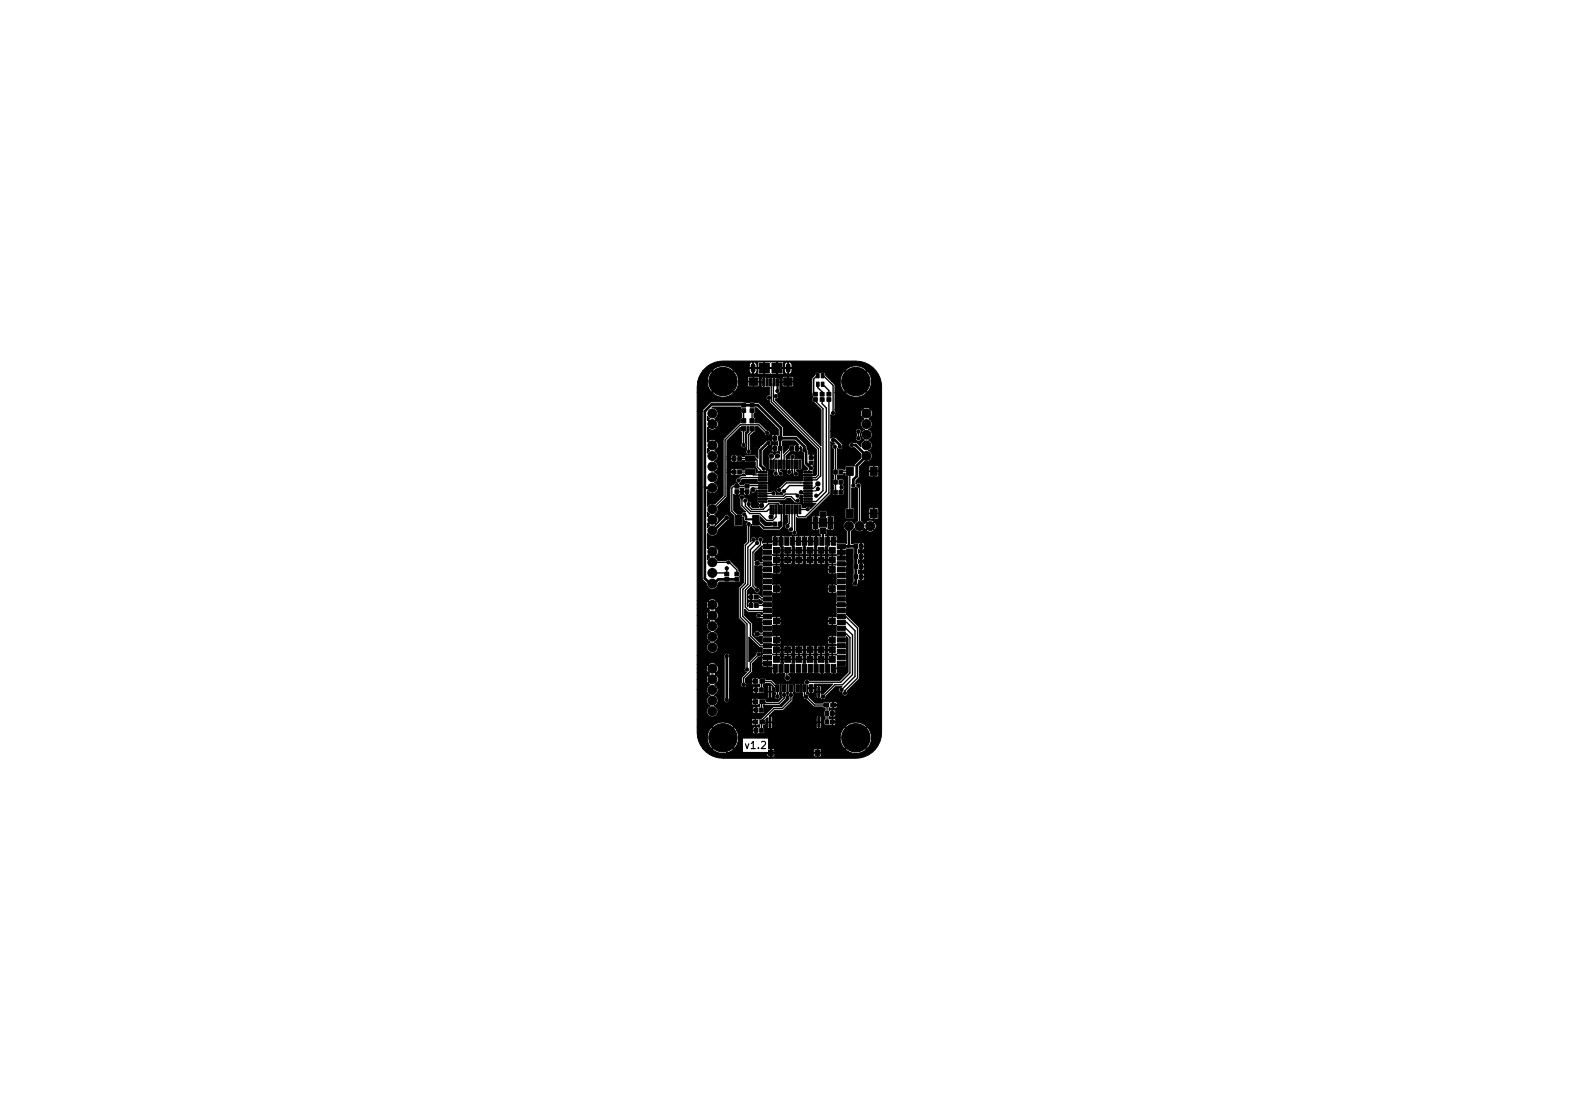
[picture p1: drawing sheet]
<svg xmlns="http://www.w3.org/2000/svg" width="297mm" height="210mm" viewBox="0 0 297 210" stroke-linecap="round" stroke-linejoin="round" font-family="sans-serif">
<defs><g id="words">
<text font-size="1.9" x="139.9" y="140.8">v1.2</text>
</g></defs>
<g fill="#000" stroke="#000" stroke-width=".19">
<path d="M133.9 76.7l.2-.2h5.2v1.1l.2 .2v.7l-.2 .2v.8l-.3 .1-3 3.1v10.5l-1.5 1.6a1.06 1.06 0 0 0-1.4 .4v-2.9a1.07 1.07 0 0 0 1.7 .1 1.07 1.07 0 0 0-.4-1.6 1.07 1.07 0 0 0 .7-1 1.07 1.07 0 0 0-.7-1 1.07 1.07 0 0 0 .7-1 1.07 1.07 0 0 0-.7-1 1.06 1.06 0 0 0 .7-1 1.06 1.06 0 0 0-.7-1l.3-.3-.7-.7-.7 .7 .3 .3-.5 .4v-.8l.1 .1 .8-.7 .8 .7a.91 .91 0 0 0 0-1.5l-.8 .8-.8-.8-.1 .1v-.1h.2l.7 .7 .7-.7a.91 .91 0 0 0-1.4 0h-.2v-2.5h.2a.91 .91 0 0 0 1.4 0l-.7-.7-.7 .7h-.2v-.1l.1 .1 .8-.7 .8 .7a.91 .91 0 0 0 0-1.5l-.8 .8-.8-.8-.1 .1v-.8l.5 .4-.3 .3 .7 .7 .7-.7-.3-.3a1.07 1.07 0 0 0 .6-1.2 1.07 1.07 0 0 0-1.1-.8zM139.5 75.9h.7v.6h-.7zM139.5 76.9h.7v.6h-.7zM139.5 78.7h.8v.8h-.8zM141.6 68.7l.1 .9zM141.1 75.9h.7v.6h-.7zM141.1 76.9h.7v.6h-.7zM141.1 78.7h.8v.8h-.8zM140.9 71.1h1.6v1.4h-1.6zM143.5 71.2h.4v1.4h-.4zM144.1 71.2h.4v1.4h-.4zM142.8 68.3h1.9v1.9h-1.9z"/>
<path d="M144.8 71.2h.4v1.4h-.4zM145.4 71.2h.4v1.4h-.4zM146.1 71.2h.4v1.4h-.4zM145.2 68.3h1.9v1.9h-1.9zM148.2 68.7l.1 .9zM147.4 71.1h1.6v1.4h-1.6zM153.6 71.9h.5v.8h-.5zM153.6 70.3h.5v.8h-.5zM153 74.8h.7v.7h-.7zM153 73.8h.7v.7h-.7zM154.5 70.3h.5v.8h-.5zM154.5 71.9h.5v.8h-.5z"/>
<path d="M154.3 74.8h.7v.7h-.7zM154.3 73.8h.7v.7h-.7zM155.6 74.8h.7v.7h-.7zM155.6 73.8h.7v.7h-.7zM132.3 69.6l1-.9h7.6v.5h.4h-.4v.5a.61 .61 0 0 0 .7 .6l.1-.4v.4l.1 .1a.83 .83 0 0 0 .6-1.1h.1v.9l.2 .2h1v-1.2l.2 1.2h.8l.3-.1 .2 .1h.9v-1.2l.1 1.2h1.1l.1-.2-.1-1h-5.3h.4v-.6l-.2-.4h.3l.1 1h1.1v-1.1l.1 1.1h2.3l.1-1.1v1.1h1.1l.1-.5h.1v.5h.4h-.4v.5a.61 .61 0 0 0 .7 .6v-.4l.1 .4h.2l.4-.2 .1-.4h10l2 2 2-2a2.73 2.73 0 0 0-4 0h-10v-.5h-.4h.4l-.1-.7-.5-.5-.2 .4v-.3a.61 .61 0 0 0-.7 .6h-.1v-.5l-.3-.2h-1.9l-.2 .1-.3-.1h-1.9l-.3 .2-.7-.2-.1 .4-.2-.4-.4 .3-.2 .4h-7.6a4.6 4.6 0 0 1 2.7-.8l25.9 .1a4.8 4.8 0 0 1 3.9 4.8v65.8a4.8 4.8 0 0 1-4.8 4l-25.9-.1a4.8 4.8 0 0 1-2.9-1.7h1.8l.3 .4a2.92 2.92 0 0 0 2.3 .5h7.7v.4l.2 .2h.5v-.7l.1 .7 .6-.1v-.5h7.4v.5l.6 .1 .1-.7 .1 .7h.4l.2-.2v-.5l-17.9 .1a2.13 2.13 0 0 0 1.4-.9l-2-2-2 2h-1.8l-.4-.7-.5-1.4h1.7a2.59 2.59 0 0 0 .9 2.1l2.1-2 2.1 2 .6-.8 .3-1.2h.7v2.7h5.3v-.7v.7h.7v-.5h7.4l.1 .5h.6v-.7v.7h.7l-.1-.7h4.6l.3 .4a2.8 2.8 0 0 0 3.7-.4l-2-2-2 2h-5.7l-.2 .2h-7.4l-.2-.2h-.9v-2h-5.6l-.1-.1h19.1a2.59 2.59 0 0 0 .9 2.1l2.1-2 2.1 2 .3-.3a2.8 2.8 0 0 0-.3-3.8l-2.1 2.1-2.1-2.1-.6 .8-.3 1.2h-19.1l-.3-1.3h3l.1 .5 .5 .1v-.6h-3.6l-.3-.4h3.3l.1 .3h.5v-.6h-.4l-.2 .3h-3.3l-.2-.3-2.1 2.1-2.1-2.1a2.51 2.51 0 0 0-.9 2h-1.7l-.1-2h2.8l2 2 2-2-.3-.4-1.1-.4h4.8l.1 .5 .6-.1v-.5l-5.5 .1a2.64 2.64 0 0 0-2.6 .8h-2.8v-1.3h10.2v.3h.7v-.5v1.1h.8v.5h-.6v1.2l1.4-.1 .1-.9-.2-.2v-.5h.4l.1-.4h.3v.9l.3 .2 .1-1.1 .1 1.1 .4-.2v-.9h8.3v.9l.2 .2 .2-.1v-1l.1 1.1h.3l.1-.3h4.5l2 2 2-2a2.73 2.73 0 0 0-4 0h-4.5l-.1-.8h-10.3l-.1-.6 .4-.3v.7l.4 .1v-1.1v1.1l.5-.1v-.8h8.3v.8l.4 .1v-1.1v1.1h.4v-1a.59 .59 0 0 0-.8 .1h-8.3l-.2-.2h-.4l1.1-1.1 1.6-.1 1.7-1.7v-.7a.56 .56 0 0 0 .1-.8l.1-.2v-1.3h.2l.1 1.4 .8 .1 .2-.1v-1.4l-.1-.2-.8-.1-.2 .3-.3-.3-.9 .1-.1 1.5 .2 .2a.56 .56 0 0 0 0 .8v.4l-1.4 1.4h-1.6l-2.3 2.3-.3 .1-.2-.2h-1l-.2 .3h-10.2v-5.8h1.7l.2 .7 .5 .5h-.1a1.07 1.07 0 0 0-.6 1 1.07 1.07 0 0 0 .7 1 1.07 1.07 0 0 0-.6 1.2 1.07 1.07 0 0 0 1.2 .8 1.07 1.07 0 0 0 .9-1.2h6.5l.1 .5 .5 .1v-.6h-7.1l-.2-.5h6.7l.1 .4h.5v-.5l-.4-.1-.2 .2h-6.7l-.5-.3 .1-.1a1.07 1.07 0 0 0 .6-1 1.07 1.07 0 0 0-.7-.9 1.06 1.06 0 0 0 .7-1 1.06 1.06 0 0 0-.7-1l.3-.3-.7-.7-.7 .7 .3 .3-.4 .3-.3 .5h-1.7v-1.9h1.7l.1 .5 .2 .3 .8-.7 .8 .7 .1-.1a.97 .97 0 0 0-.1-1.4l-.8 .8-.8-.8-.2 .3-.1 .4h-1.7v-1.2h2.1l.2 .3-.2 .2 .7 .7 .7-.7-.2-.2 .2-.3-.7-.7-.7 .7h-2.1v-.8h1.7l.1 .5 .2 .3 .8-.7 .8 .7 .1-.1a.97 .97 0 0 0-.1-1.4l-.8 .8-.8-.8-.2 .3-.1 .4h-1.7v-.7h2.1l.7 .7 .7-.7a.91 .91 0 0 0-1.4 0h-2.1v-1.7h5v8.2a.54 .54 0 0 0 .2 .6 .54 .54 0 0 0 .7 0h4.3l.1 .4 .5 .1 .1-.6-5 .1 .1-.5h4.2v.3h.7v-.5v1.1h.8v.5h-.6v1.1h1.2l.3-.3v-.6l-.2-.2v-.5l3.1 .1 1.1-1.1 .1-.5a.55 .55 0 0 0 0-.7l.2-.2v-1.4l-.2-.2h-.7l-.2 .3v1.3l.1 .2a.64 .64 0 0 0 .1 .9l-.8 .7h-2.2l-.3-.5-1.1 .1-.2-.2h-1l-.2 .3h-4.2v-1.8h4.4l.1 .5 .5 .1v-.6h-5v-6.3a.54 .54 0 0 0-.4-.6 .54 .54 0 0 0-.6 .4h-5v-5.7h1.7l.2 .7 .5 .5a1.06 1.06 0 0 0-.7 1 1.06 1.06 0 0 0 .7 1 1.07 1.07 0 0 0-.5 1.6 1.07 1.07 0 0 0 1.8 0 1.07 1.07 0 0 0-.5-1.6 1.07 1.07 0 0 0 .7-1 1.07 1.07 0 0 0-.7-1 1.06 1.06 0 0 0 .7-1 1.06 1.06 0 0 0-.7-1l.3-.3-.7-.7-.7 .7 .3 .3-.4 .3-.3 .5h-1.7v-1.9h1.7l.1 .5 .2 .3 .8-.7 .8 .7 .1-.1a.97 .97 0 0 0-.1-1.4l-.8 .8-.8-.8-.2 .3-.1 .4h-1.7v-1.2h2.1l.2 .3-.2 .2 .7 .7 .7-.7-.2-.2 .2-.3-.7-.7-.7 .7h-2.1v-.8h1.7l.1 .5 .2 .3 .8-.7 .8 .7 .1-.1a.97 .97 0 0 0-.1-1.4l-.8 .8-.8-.8-.2 .3-.1 .4h-1.7v-.7h2.1l.7 .7 .7-.7a.91 .91 0 0 0-1.4 0h-2.1v-35.7l.9 .1v31.4l.1 .2 .7 .8a1.09 1.09 0 0 0 1.1 1 1.09 1.09 0 0 0 1.1-1.1l.2-.3 3.6 .1 .3-.1v-1.8l-.2-.2-.1-.4-1.4-1.5a.53 .53 0 0 0-.9-.1h-1.6l-.6-.6 .3-.3-.7-.7-.7 .7 .3 .3-.5 .4v-.8l.1 .1 .8-.7 .8 .7a.91 .91 0 0 0 0-1.5l-.8 .8-.8-.8-.1 .1v-.1h.2l.7 .7 .7-.7-.1-.2a.97 .97 0 0 0-1.3 .2h-.2v-2.7a1.07 1.07 0 0 0 1.2 .5 1.07 1.07 0 0 0 .8-1.1l1.8-1.8a.56 .56 0 0 0 .2-1 .56 .56 0 0 0-.9 .3l-1.7 1.6h-.1l.3-.3-.7-.7-.7 .7 .3 .3-.5 .4v-.8l.1 .1 .8-.7 .8 .7 .1-.1a.97 .97 0 0 0-.1-1.4l-.8 .8-.8-.8-.1 .1v-.8l.5 .4-.3 .3 .7 .7 .7-.7-.3-.3a1.06 1.06 0 0 0 .6-1.4l1.7-1.7 .1-1.8h.5v4.4l.8 .8v1.8l.2 .2 1.4-.1v-1.7l.2 .1 .2 .7 .5 .1a.6 .6 0 0 0-.1 .9v2.8l-.6 .8v7l-1 1.1v5.5l1.3 1.3v8a.53 .53 0 0 0-.2 .6 .53 .53 0 0 0 .4 .4l-.8 .9-.1 1a.56 .56 0 0 0-.1 .7 .56 .56 0 0 0 .6 .2h1.6l.1 .4h.5v-.6h-.4l-.2 .2h-1.5a.64 .64 0 0 0 .1-1.1h1.2l.1 .5 .5 .1 .1-.6h-1.9v-.4h1.2v.3h.7v-.5v1.1h.8v.4l-.6 .1v1.1h1.2l.3-.1h.6v.9l.2 .2 .2-.1v-1.1v1.1l.2 .1 .2-.2 .1-.9h-1.5v-.8l-.1-.2h.7v.9h.4v-1.1v1.1l.5-.1v-.8a.57 .57 0 0 0-.9-.1v.1l-.8-.1v-.4h.3l.2-.2h.7l.9 .9v.7l.2 .2v.3a.56 .56 0 0 0-.1 .8 .56 .56 0 0 0 .8 0 .56 .56 0 0 0 0-.8v-.3l.2-.2v-1.5l-.9-.1-.8-.7h-1l-.3-.2-1 .1-.2-.2h-1l-.2 .3h-1.2l1.3-1.4v-.6h3.6l.1 .8 .6 .1v-1l-4.3 .1v-1h1.8l.2 .6h.8v-.6h-2.8l1.1-1.1h.7l.1 1h.9v-1h-1.7l.2-.1a.56 .56 0 0 0 .5-.6 .56 .56 0 0 0-.6-.5 .56 .56 0 0 0-.5 .6l-1.3 1.3v-4.6l1.9 1.9 .6 .1-.1 1.8h1.1v1.8h.7l.1 .3h.6l.1 1 1.6-.1 .2 .1v.4a.63 .63 0 0 0 .1 .9 .63 .63 0 0 0 .9-.2 .63 .63 0 0 0-.3-.9v-.2l.2-.1 5.9 .1 .1-1 .1 1h2l.1-1v1h.6l.1-.2v-.7l-.7-.1h.6l.1-.3h1.6l.1-.2v-5.5l.3 .3v6.4l-1.5 1.6-5.8-.1a.56 .56 0 0 0-.7 0 .56 .56 0 0 0-.2 .6l-.4 .1-.1 .2v1.3l.2 .2 .1 .7a.56 .56 0 0 0 .6 .6l1.4 1.3h1.7l.1 .3h.3v.4l-.2 .3v.6l.2 .3v.4l-.2 .3 .1 .8 1.4 .1 .1-.6 .1 .6 .5-.1-.1-.5h-.6l.1-.6v.5h.5l.1-.5-.2-.1-1 .1-.1-.4h.6l.1-.6v.6h.5l.1-.5-.7-.1 .1-.6v.6h.5l.1-.5-.2-.2-1.1 .1v-.4h.7l.2-.6v.6h.6v-.6h-.7v-.6l.1 .6h.6v-.5l-.2-.1h-.9l-.3 .1-1-.1-.2 .2h-1.4l-1.2-1.1a.56 .56 0 0 0-.5-.7l.2-.3v-.6h.1l.1 .7 .5 .1v-.9v.9h.3l.3-.1h.4v.9l.3 .2 .1-1.2-.8 .1-.1-.8-1.2 .1v-.6l.1-.1 .1 .6h1l.1-.2h.4v.9h.4v-1.1v1.1l.5-.1v-.8a.57 .57 0 0 0-.9-.1l-.4 .1v-.5h3.5l-1.8 1.7-.4 .2v-.4l-.5-.1v1.1l.4 .2a.56 .56 0 0 0 .6 .1 .56 .56 0 0 0 .4-.5l1.8-1.9h1.2a.56 .56 0 0 0-.6 .6 .56 .56 0 0 0 .6 .6 .53 .53 0 0 0 .7 .6 .53 .53 0 0 0 .2-.9l2.4-2.4v-9.5l-.1-.2-2.3-2.3-.1-1.8h-2l.1 2.2h-.7v1.6h.7v2h-.7v1.6h.7v.2h-.7v1.6h.7v.1v.1h-.7v.8l-.9 .1 .1 .6h-.6v-.7h-1.5v.7h-.6v-.7h-1.5v.7h-.6v-.7h-1.5v.7h-.6v-.7h-1.5v.7h-.6v-.7h-.8v-.8l.1 .8h.7l.1-.6h.4l.1 .6h.7v-.8l.1 .8h.7l.1-.6h.4l.1 .6h.7v-.8l.1 .8h.7l.1-.6h.4l.1 .6h.7v-.8l.1 .8h.7l.1-.6h.4l.1 .6h.7v-.8l.1 .8h.7l.1-.6h.4l.1 .6h.7v-.8h-.6l-.2 .2h-.4l-.3-.2h-1.1l-.3 .2h-.4l-.3-.2h-1.1l-.3 .2h-.4l-.3-.2h-1.1l-.3 .2h-.4l-.3-.2h-1.1l-.3 .2h-.4l-.2-.2h-1.3l-.1-.1 .7-.1v-.8l.2 .8h.6l.1-.7h.4l.1 .5 .1 .2h.6v-.8l.2 .8h.6l.1-.7h.4l.1 .5 .1 .2h.6v-.8l.2 .8h.6l.1-.7h.4l.1 .5 .1 .2h.6v-.8l.2 .8 .6-.1 .1-.6h.4l.1 .5 .1 .2h.6v-.8l.2 .8 .6-.1 .1-.6h.4l.1 .5 .1 .2h.6v-.8h-10.5v-.8l.1 .8h.7l.1-.6h.4l.1 .6h.7v-.8l.1 .8h.7l.1-.6h.4l.1 .6h.7v-.8l.1 .8h.7l.1-.6h.4l.1 .6h.7v-.8l.1 .8h.7l.1-.6h.4l.1 .6h.7v-.8l.1 .8h.7l.1-.6h.4l.1 .6h.7v-.8h-.6l-.2 .2h-.4l-.3-.2h-1.1l-.3 .2h-.4l-.3-.2h-1.1l-.3 .2h-.4l-.3-.2h-1.1l-.3 .2h-.4l-.3-.2h-1.1l-.3 .2h-.4l-.3-.2h-1.2v-.2h.6v-.8l.2 .8 .6-.1 .1-.6h8.8l.1 .7h.7v-.8h-10.5v-.8l.1 .8h.7l.1-.6h8.8l.1 .6h.7v-.8h-.6l-.2 .2h-8.8l-.3-.2h-1.2l-.1-.9v-1.1h.7v-.8l.2 .8h.6l.1-.7h8.8l.1 .7h.7v-.8h-10.5v-.8l.1 .8h.7l.1-.6h8.8l.1 .6h.7v-.8h-.6l-.2 .2h-8.8l-.3-.2h-1.2l-.1-.6 .1-3.9h.6v-.8l.2 .8h.6l.1-.7h8.8l.1 .7h.7v-.8h-10.5v-.8l.1 .8h.7l.1-.6h8.8l.1 .6h.7v-.8h-.6l-.2 .2h-8.8l-.3-.2h-1.3l.1-2h.6v-.8l.2 .8h.6l.1-.7h8.8l.1 .7h.7v-.8h-10.5v-.8l.1 .8h.7l.1-.6h8.8l.1 .6h.7v-.8h-.6l-.2 .2h-8.8l-.3-.2h-1.2v-.2h.6v-.8l.2 .8h.6l.1-.7h.4l.1 .5 .1 .2h.6v-.8l.2 .8 .6-.1 .1-.6h.4l.1 .5 .1 .2h.6v-.8l.2 .8 .6-.1 .1-.6h.4l.1 .5 .1 .2h.6v-.8l.2 .8 .6-.1 .1-.6h.4l.1 .5 .1 .2h.6v-.8l.2 .8 .6-.1 .1-.6h.4l.1 .5 .1 .2h.6v-.8h-10.5v-.8l.1 .8h.7l.1-.6h.4l.1 .6h.7v-.8l.1 .8h.7l.1-.6h.4l.1 .6h.7v-.8l.1 .8h.7l.1-.6h.4l.1 .6h.7v-.8l.1 .8h.7l.1-.6h.4l.1 .6h.7v-.8l.1 .8h.7l.1-.6h.4l.1 .6h.7v-.8h-.5l-.3 .2h-.4l-.3-.2h-1.1l-.3 .2h-.4l-.3-.2h-1.1l-.3 .2h-.4l-.3-.2h-1.1l-.3 .2h-.4l-.3-.2h-1.1l-.3 .2h-.4l-.3-.2h-1.2l-.1-.2h.7l.1-.8 .1 .8h.6l.1-.7h.4l.1 .5 .1 .2h.6l.1-.8 .1 .8h.6l.1-.7h.4l.1 .5 .1 .2h.6l.1-.8 .1 .8 .6-.1 .1-.6h.4l.1 .5 .1 .2h.6l.1-.8 .1 .8 .6-.1 .1-.6h.4l.1 .5 .1 .2h.6l.1-.8 .1 .8 .6-.1 .1-.6h.4l.1 .5 .1 .2h.6v-.8h-10.5l.9-.1v-1.6h-1.7l-.1 .3h-.7v.7h-1.1v2.1l1.1 .1h-1v.7h-.4a.63 .63 0 0 0-1-.2v-1.5l1.3-1.3h1v-.6l-.9 .1 .1-.4a.53 .53 0 0 0-.2-.8h1.8v.7l.7 .1v-1v1h1.1v-1v2h.5v.7h1.5l.2-1.7v1h.4v.7h1.5l.1-.7h.2v-1v1h.3v.7h1.5l.1-.7h.3v-1h-4.4v-1v1h1.1v-1v1h1.1v-1v1h1.1v-1v1h1.1l-.1-1h-8l-.3 .2h-1.8a.53 .53 0 0 0-.6 0 .53 .53 0 0 0-.2 .6l-.2-.1a.54 .54 0 0 0-.6-.5 .54 .54 0 0 0-.4 .8l-.1 .1v-2.8l.2-.4 .2 .3h1.2l.9 .7h2.9l.7-.5 .2-2.4v-2h-.7a.4 .4 0 0 0-.4-.4h-1.9v-.2h3l.5-.4h.7l.8 .7a.62 .62 0 0 0 .7 .2 .62 .62 0 0 0 .4-.7l-.3-.3 .2-.2 .1-.4 .4 .1 .1 1.5h2.4l-1 .9a.53 .53 0 0 0-.5-.4 .53 .53 0 0 0-.5 .3h-.6v-.5l-.2-.2-3.1-.1-.1 2.1h.6v1.5l-.1 .1a.53 .53 0 0 0-.4 .7 .53 .53 0 0 0 .7 .4 .53 .53 0 0 0 .6 .6 .53 .53 0 0 0 .6 .6 .53 .53 0 0 0 .4-.8v-1.5h2.8l.1 1.1 .5 .2 .2-1.4v1.3l.4 .1 .2-.1v.8l.3 .2v.2h-.9v2h.2v.7l1.6-.1v-.6h.4v-2v1h1.1v-1v1l.7-.1v-.7l-.2-.2h-2.1v-.2l.3-.2v-.8l.2 .1 .5-.1v-1.3v1.3l.4 .1 .3-.2-.1-1.2h-1.2l-.1 .9h-1.4v-.9l-4.2 .1v-1.1l.2 .2h1.4l.5-.3h.7v1l.7 .1v-1.3l.1 1.3 .6-.1v-.7h1.4v.7l.7 .1v-1.3v1.3l.7-.1-.1-1.2-1.1-.1-.2 .1v-.8l-.1-.2-1.2 .1-.1 .9-1.1-.1-.3 .3h-.7l4.3-4.3v-9.8l.8 .4a.53 .53 0 0 0-.6 .4 .53 .53 0 0 0 .3 .6v3.7l-.2 .3v.6l.2 .3v.7l-.2 .3v.6l.2 .3v.7l-.2 .2v.8l.3 .2h1.7l.2-.3-.1-.9a.71 .71 0 0 0 0-.8v-1l-.2-.1h-1v-.7h1l.2-.2 .1-.2h.2v.5l.5 .1v6h-.4l-.1 .2v1.6l.2 .2h1.4l.1-.2v-1.7l-.1-.1h-.4v-3.8a.53 .53 0 0 0 .8-.2l.3 .3v6l-.3 .2-.3 .5-.1-.2a1.07 1.07 0 0 0-1.7-.2 1.07 1.07 0 0 0 .3 1.7v2.3l-.2-.1h-1.5l-.1-.3h-1.7v1.6l.9 .1v.8h.7v.1v.1h-.7v1.6h.7l-.1 .2h-.6v1.6h.7v2h-.7v1.6h.7v2.2h2l-.1-1.6 .1-6h-1.1l1.1-.1-.1-2.8 1.3 .1-.1 1 .1 5a.58 .58 0 0 0 .2 1 .58 .58 0 0 0 .8-.7v-.5l.5-.1v-.5l.1 .6h.4l.1-.2-.1-.4h-.6l.1-.6v.5h.6l-.1-.5h-1v-.7l.5-.1v-.5l.1 .6h.3l.2-.2-.1-.4h-.6l.1-.6v.5h.6l-.1-.5h-1v-.7l.5-.1v-.5l.1 .6h.3l.2-.2-.1-.4h-.6l.1-.6v.5h.5l.1-.4-.2-.2-.9 .1v-.8h.5v-.5v.5h.5l.1-.5h-.7l.1-.6v.5h.5l.1-.4-.2-.2-2.2 .2v-2.4l.5-.6 .1 .1a1.07 1.07 0 0 0 1.7 .3h.5l.1 .2a.97 .97 0 0 0 1.3-.2l-.7-.7-.7 .7h-.5l.2-.3 .2 .3 .8-.8 .8 .8a.91 .91 0 0 0 0-1.5l-.8 .7-.8-.7-.2 .3-.2-.3h.5l.7 .7 .7-.7a.91 .91 0 0 0-1.4 0h-.5l-.4-.3v-1.2h1.3v.7l.3 .2 .6-.1v-.9l.1 .9 .7 .1 .2-.2v-.7h-3.2v-.9h1.3l.1 .7h.8v-.9l.1 .9h.8l.1-.7-.3-.3h-1.3l-.3 .3h-1.3v-4.3a.6 .6 0 0 0-.3-.7 .6 .6 0 0 0-.8 .2v-.6l.6-.7v-1h1.8l.1 .9 .8 .1 .1-1.1 .1 1.1h.6l.2-.2-.1-.9-3.6 .1v-.9h1.8l.1 .8h.8v-1l.1 1 .9-.1v-.7l-.3-.2h-1.3l-.3 .2h-1.8l1.1-1a1.07 1.07 0 0 0 1.3-.7 1.07 1.07 0 0 0-.6-1.3 1.07 1.07 0 0 0 .7-1 1.07 1.07 0 0 0-.7-1 1.06 1.06 0 0 0 .7-1 1.06 1.06 0 0 0-.7-1 1.06 1.06 0 0 0 .7-1 1.06 1.06 0 0 0-.7-1l.3-.3-.7-.7-.7 .7 .3 .3a1.06 1.06 0 0 0-.7 1 1.06 1.06 0 0 0 .7 1 1.07 1.07 0 0 0-.7 1 1.07 1.07 0 0 0 .7 1 1.06 1.06 0 0 0-.6 1.2l-.9-.8h-.7a.54 .54 0 0 0-.7 .5 .54 .54 0 0 0 .7 .5h.3l1.3 1.2v.7l-1.2 1.2-.1 .4-1.6-.1-.1 .2v.5l-1.5-.1v-3.9a.58 .58 0 0 0 .8 .1 .58 .58 0 0 0 .2-.8l-1.2-1.3-.6-.1-.4 .2v-1.3h4.6l.2 .5-.1 .5a.56 .56 0 0 0 .1 .8 .56 .56 0 0 0 .8-.1 .56 .56 0 0 0-.1-.8l.1-.5a.56 .56 0 0 0-.2-.9 .56 .56 0 0 0-.8 .5h-4.6v-3.1l.1 .1a.53 .53 0 0 0 .8-.4h4.7l.1 .5 .2 .3 .8-.7 .8 .7 .1-.1a.97 .97 0 0 0-.1-1.4l-.8 .8-.8-.8-.2 .3-.1 .4h-4.7l-.1-.4v-.3h5.2l.7 .7 .7-.7a.91 .91 0 0 0-1.4 0h-5.2v-3.2h1.9l.3 .4a2.8 2.8 0 0 0 3.7-.4l-2-2-2 2h-1.9l-.1-1.5-.6-.6h1.6l.1 .5a2.19 2.19 0 0 0 .8 1.6l2.1-2 2.1 2 .3-.3a2.8 2.8 0 0 0-.3-3.8l-2.1 2.1-2.1-2.1-.6 .8-.3 1.2h-1.6l-1.2-1.2v-.3l-.2-.2-.7 .2-.8-.2-.1 .5-.6 .6-.1 2.7 .2 .8-.1 .9 1.7 1.5v6.8l-8.7-8.6v-.2h.2a.54 .54 0 0 0 .4-.4 .54 .54 0 0 0-.1-.5l.1-.1a.53 .53 0 0 0 .3-.7v-1.4h.4l.1 .6 .2 .2h.8v-.9l.1 .9h.9l.1-.2v-.6h-2.6l-.1-.9h.5l.1 .7h1v-.8v.8h1v-.8l-1.8-.1-.3 .2-3.3-.1-.1 1.9h1v1.5a.53 .53 0 0 0-.6 .5 .53 .53 0 0 0 .6 .5l.1 .5 8.8 8.8v4.6l-.3 .3h-.2l-.1-.2h-2v1.2h-3.1l-1.3 1.2a.53 .53 0 0 0-.5 .7 .53 .53 0 0 0 .8 .2l.3 .4h-1.2a.53 .53 0 0 0-.2-.7 .53 .53 0 0 0-.7 .1h-.6v-1.6h-2l-.1 .2-2.2-.1-.3 .2h-.7l-.2-.2 .4-.2 .2-.5h2.9v.6h2v-2.2l-.4-.2 .1-.1a.53 .53 0 0 0-.3-.7l-.4-.3v-2.4l.5-.5h1.1l.1 .5h.5v-.5h-1.7l.5-.5h.6l.1 .4h.5l-.1-.6h-.3l-.2 .2h-.6a.59 .59 0 0 0 .6-.8 .59 .59 0 0 0-1-.1l-.6 .6v-1.1h1.6l.1 .5 .4 .1 .1-.6h-2.2l-.1-.3-.2-.2h-1.5l-.3 .2 .1 1.8 1.5 .1-.4 .5v1.6l-.6-.7h-1.7l-.3 .4h-.3l-.2-.3-1.4 .1 .1 1.2 1.3-.1 .2-.2h.3l.3 .4h1.8v1l.5 .5-.1 .5h-.2v-.8l-.3-.2h-1.7l-.3 .4h-.3l-.2-.2-1.3-.1v1.3h1.3l.2-.3h.3l.3 .4h-.9l-.4 .3a.53 .53 0 0 0-.6 .5 .53 .53 0 0 0 .4 .6h-.7l-.7 .6-.1 .3h-.5v-2.9h.7l.1 .5h.5v-.6l-1.3 .1v-.5h.7l.1 .4h.5l-.1-.7-.4 .1-.1 .2h-.7v-2.1h.7l.1 .5h.5v-.5h-1.3v-.5h.7l.1 .4h.5l-.1-.6h-.4l-.1 .2h-.7v-2.9l2.5-2.5v.7l.2 .2v2.1a.54 .54 0 0 0 0 .7 .54 .54 0 0 0 .8-.1 .54 .54 0 0 0-.1-.7v-2l.3-.2v-.9h.3l.1 1-.4 .5v2.9a.54 .54 0 0 0 0 .7 .54 .54 0 0 0 .7 0 .54 .54 0 0 0 0-.7v-2.6h3.9l.1 .4h.5l-.1-.6h-.3l-.2 .2h-3.9l.6-.7 .3-.2v-.9h.5l1.2 1.3a.54 .54 0 0 0 .6 .5 .54 .54 0 0 0 .5-.6 .54 .54 0 0 0-.6-.5l-1.4-1.3-.8-.1v-.8l-.3-.2v-.7l.3-.3-.1-.8h.4l4 4v1.1h-.6v1.2h.5v.8l-.5-.1v1.2h.8v.4a.62 .62 0 0 0-.9 .2 .63 .63 0 0 0-.9-.3 .63 .63 0 0 0-.1 1l-.1 2 .2 .1h.8v.4a.54 .54 0 0 0 0 .8 .54 .54 0 0 0 .8-.2 .53 .53 0 0 0 .8 .2 .53 .53 0 0 0 .1-.8h.6v.1a.55 .55 0 0 0 .8 .4 .55 .55 0 0 0 .2-.9h.2v.5a.57 .57 0 0 0 .6 .8 .57 .57 0 0 0 .5-.8l-.3-.2v-.3l.9-.1 .1-1.7-.2-.2h-1.2a.55 .55 0 0 0-.1-.8 .55 .55 0 0 0-.7 0 .55 .55 0 0 0-.1 .8h-.6l.1 2.1-.2 .3h-.6l-.4-.1v-.3h1.1l-.1-2.6 .8-.8 1.1 .1 .1-.6 .1 .6h.4l.1-.3v-.3h-.6l-.1-.7h-1.2l-.2 .2-.1 .4-.9 1-.1-1.3-.1-.2 .1-.9h2.2l.8 .8h-.4v.6h.6v-.4l.3 .3v.2a.54 .54 0 0 0 .4 .8v2l.8 1-.3 .2-.7 .1-.1 .7 2.1 .1v-.9a.53 .53 0 0 0-.1-.8l.3-.2v-1.3h-.6v-.6v.5h.6v-.4l-.2-.2h-.9v-.5l-.3-.5-.1-.7-1.8-1.7-2.5-.1-.1-1.6-4.5-4.5-1-.2-1.4 .1-.7-.1h-5.9l-1.6 1.4-.1 .3h-.9v-3.5h2.8a2.73 2.73 0 0 0 4 0l-2-2-2 2h-2.8l.1-2.1h1.7l.1 .5a2.19 2.19 0 0 0 .8 1.6l2.1-2 2.1 2 .6-.8 .3-1.1h1.6l.1 .6 .2 .2h.8v-.9l.1 .9h.9l.1-.2v-.5h.4v.7l.2 .1h.2v-.9l-.8 .1-.1-.2-3.7 .1-.1-.9h1.7l.1 .7h1v-.8v.8h1l.1-.5h.4v.6l.4 .1v-1l-.3 .1-.1 .2h-.4v-.3l-.3-.1h-1.6l-.3 .2h-1.7a2.02 2.02 0 0 0-.8-1.3l-2.1 2.1-2.1-2.1-.6 .8-.3 1.2h-1.7l.5-1.4 .5-.6h1.7l2 2 2-2a2.73 2.73 0 0 0-4 0h-1.7zM138.3 96.9h1.2v1.8h-1.2zM137.8 85.9h.7l-.1 .7h-.6zM137.8 88.4h.7l-.1 .7h-.6zM138.3 92.1h.7v.7h-.7zM138.3 91.1h.7v.7h-.7zM138.8 85.9h.7l-.1 .7h-.6zM138.8 88.4h.7l-.1 .7h-.6z"/>
<path d="M138 93l.5 .1 .1-.6 .1 .6 .5-.1 .1-.5h.6l.1 .5h.5v-.5h-1.9l.7-.1-.1-.6h.7v.6h.7v.7l.5-.1v-.5a.63 .63 0 0 0 .7 .2 .63 .63 0 0 0 .5-.6h.2v2.4l.3 .2-.2 .3 .1 .4h-1.2l-.2-.3a.53 .53 0 0 0 0-.6 .53 .53 0 0 0-.6-.2 .53 .53 0 0 0-.6-.6 .55 .55 0 0 0-.7-.7 .55 .55 0 0 0-.2 1v1.2l1 1.1a.53 .53 0 0 0-.7 .4h-.8l-.7-.7zM139.5 80.2h.8v.8h-.8zM140.2 92.1h.7v.7h-.7zM140.2 91.1h.7v.7h-.7zM141.6 96.9h1.2v1.8h-1.2zM141.1 80.2h.8v.8h-.8zM140.3 88.3h1.7v.9h-1.7zM140.3 85.8h1.7v.9h-1.7zM142.7 94.2h1.6v.3h-1.6zM142.7 93.7h1.6v.3h-1.6zM142.7 93.2h1.6v.3h-1.6zM142.7 92.7h1.6v.3h-1.6z"/>
<path d="M142.7 92.2h1.6v.3h-1.6zM142.7 91.7h1.6v.3h-1.6zM142.7 91.2h1.6v.3h-1.6zM142.7 90.7h1.6v.3h-1.6zM142.7 90.2h1.6v.3h-1.6zM142.7 89.7h1.6v.3h-1.6zM142.7 89.2h1.6v.3h-1.6zM142.7 88.7h1.6v.3h-1.6zM141.7 82.3h1.5v1.5h-1.5zM143 97.2l1.1 1h1l.1 .3 .6 .1h-.6l-.1 .2h-1.2l-.9-.8zM144.8 95h.3v1.6h-.3zM144.8 86.5h.3v1.6h-.3z"/>
<path d="M145.3 95h.3v1.6h-.3zM145.3 86.5h.3v1.6h-.3zM145.8 95h.3v1.6h-.3zM145.4 98.2h.7v.7h-.7zM145.4 84h.7v.7h-.7zM145.4 82.1h.7v.7h-.7zM145.8 86.5h.3v1.6h-.3zM146.3 95h.3v1.6h-.3zM146.3 86.5h.3v1.6h-.3zM146.8 95h.3v1.6h-.3zM146.4 98.2h.7v.7h-.7zM146.4 84h.7v.7h-.7z"/>
<path d="M146.4 82.1h.7v.7h-.7zM146.8 86.5h.3v1.6h-.3zM147.3 95h.3v1.6h-.3zM147.3 86.5h.3v1.6h-.3zM147.8 95h.3v1.6h-.3zM147.8 86.5h.3v1.6h-.3zM148.3 95h.3v1.6h-.3zM148.3 86.5h.3v1.6h-.3zM148.8 95h.3v1.6h-.3zM148.8 86.5h.3v1.6h-.3zM148.6 84h.6v.7h-.6zM149.3 95h.3v1.6h-.3z"/>
<path d="M149.3 86.5h.3v1.6h-.3zM149.8 95h.3v1.6h-.3zM149.8 86.5h.3v1.6h-.3zM149.6 84h.6v.7h-.6zM150.3 95h.3v1.6h-.3zM150.3 86.5h.3v1.6h-.3zM151.2 88.7h1.6v.3h-1.6zM151.2 89.2h1.6v.3h-1.6zM151.2 89.7h1.6v.3h-1.6zM151.2 90.2h1.6v.3h-1.6zM151.2 90.7h1.6v.3h-1.6zM151.2 91.2h1.6v.3h-1.6z"/>
<path d="M151.2 92.2h1.6v.3h-1.6zM151.2 91.7h1.6v.3h-1.6zM151.2 92.7h1.6v.3h-1.6zM151.2 93.2h1.6v.3h-1.6zM151.2 93.7h1.6v.3h-1.6zM151.2 94.2h1.6v.3h-1.6zM152.2 85.7h.7v.7h-.7zM152.2 86.7h.7v.7h-.7zM153 97.2h.9v2.2h-.9zM154.3 96.3h1v1h-1zM154.3 99.3h1v1.1h-1zM155.8 97.2h.8v2.2h-.8z"/>
<path d="M156.8 92.2h.7v.7h-.7zM156.8 88.4h.7v.7h-.7zM156.8 90.3h.7v.7h-.7zM157.8 92.2h.7v.7h-.7zM157.8 88.4h.7v.7h-.7zM157.8 90.3h.7v.7h-.7zM159.2 95.8h1.3v1.5h-1.3zM159.2 87.8h1.3v1.6h-1.3zM163.7 95.8h1.3v1.5h-1.3zM163.7 87.8h1.3v1.6h-1.3zM136.4 108.6h.7v.7h-.7zM136.4 107.6h.7v.7h-.7z"/>
<path d="M138.3 108.6h.7v.7h-.7zM138.3 107.6h.7v.7h-.7zM140.1 114.6l.7 .6h2.6v.4h-.1a.54 .54 0 0 0-.7-.3 .54 .54 0 0 0-.3 .7 .54 .54 0 0 0 .6 .3h.5v.7h1l-1.1 .1 .1 1.6v.2h-.5a.63 .63 0 0 0-.9-.1 .63 .63 0 0 0 0 .9 .63 .63 0 0 0 .9-.1h.5v.2v1.3h-.2l-1.7-1.7v-2.1l-1.4-1.5zM141 111.9h.6v.7h-.6zM141 113.5h.6v.7h-.6zM142 106.4a.62 .62 0 0 0 .8 0h.6v.7h1l-1.1 .1 .1 4.9v.1l-.8-.5-1.2-.1-.1 1.3h1.3l.3-.2 .3 .3a.27 .27 0 0 1 .2 .2 .27 .27 0 0 1-.1 .3h-.4l-.3-.2-1.2-.1-.1 .7h-.6v.2l-.1-.1v-.5l.1 .3h.6l-.1-.6h-.3l-.3 .3v-1.1h.1l.1 .5h.5v-.6l-.7 .1v-.5l.1 .3h.6l-.1-.6h-.3l-.3 .3v-.8l.7-.7 .6 .6a.54 .54 0 0 0 .5 .5 .54 .54 0 0 0 .6-.5 .54 .54 0 0 0-.6-.5l-.4-.4zM142 111.9h.6v.7h-.6zM142 113.5h.6v.7h-.6zM143.6 118.8h1.5v.8h-1.5zM143.6 117.7h1.5v.8h-1.5zM143.6 116.6h1.5v.8h-1.5zM143.6 115.5h1.5v.8h-1.5z"/>
<path d="M143.6 114.4h1.5v.8h-1.5zM143.6 113.3h1.5v.8h-1.5zM143.6 112.2h1.5v.8h-1.5zM143.6 111.1h1.5v.8h-1.5zM143.6 110h1.5v.8h-1.5zM143.6 108.9h1.5v.8h-1.5zM143.6 107.8h1.5v.8h-1.5zM143.6 106.7h1.5v.8h-1.5zM143.6 105.6h1.5v.8h-1.5zM143.6 104.5h1.5v.8h-1.5zM143.6 103.4h1.5v.8h-1.5zM143.6 102.3h1.5v.8h-1.5z"/>
<path d="M145.4 101h.8v1.5h-.8zM145.5 116.2h1.1v1.1h-1.1zM145.5 110.1h1.1v1.1h-1.1zM145.5 106.5h1.1v1.1h-1.1zM145.5 104.7h1.1v1.1h-1.1zM145.5 102.9h1.1v1.1h-1.1zM146.5 101h.8v1.5h-.8zM147.6 104.7h1.1v1.1h-1.1zM147.6 102.9h1.1v1.1h-1.1zM147.6 101h.8v1.5h-.8zM148.7 101h.8v1.5h-.8zM149.7 104.7h1.1v1.1h-1.1z"/>
<path d="M149.7 102.9h1.1v1.1h-1.1zM149.8 101h.8v1.5h-.8zM150.9 101h.8v1.5h-.8zM151.8 104.7h1.1v1.1h-1.1zM151.8 102.9h1.1v1.1h-1.1zM152 101h.8v1.5h-.8zM153.1 101h.8v1.5h-.8zM153.9 104.7h1.1v1.1h-1.1zM153.9 102.9h1.1v1.1h-1.1zM154.2 101h.8v1.5h-.8zM155.3 101h.8v1.5h-.8zM156 116.2h1.1v1.1h-1.1z"/>
<path d="M156 110.1h1.1v1.1h-1.1zM156 106.5h1.1v1.1h-1.1zM156 104.7h1.1v1.1h-1.1zM156 102.9h1.1v1.1h-1.1zM156.4 101h.8v1.5h-.8zM157.5 118.8h1.5v.8h-1.5zM157.5 117.7h1.5v.8h-1.5zM157.5 116.6h1.5v.8h-1.5zM157.5 115.5h1.5v.8h-1.5zM157.5 114.4h1.5v.8h-1.5zM157.5 113.3h1.5v.8h-1.5zM157.5 112.2h1.5v.8h-1.5z"/>
<path d="M157.5 111.1h1.5v.8h-1.5zM157.5 110h1.5v.8h-1.5zM157.5 108.9h1.5v.8h-1.5zM157.5 107.8h1.5v.8h-1.5zM157.5 106.7h1.5v.8h-1.5zM157.5 105.6h1.5v.8h-1.5zM157.5 104.5h1.5v.8h-1.5zM157.5 103.4h1.5v.8h-1.5zM157.5 102.3h1.5v.8h-1.5zM160.7 108.1h.6v.7h-.7zM160.7 104.3h.6v.7h-.7zM160.7 102.4h.6v.7h-.7z"/>
<path d="M160.7 106.2h.6v.7h-.7zM161.7 108.1h.6v.7h-.7zM161.7 104.3h.6v.7h-.7zM161.7 102.4h.6v.7h-.7zM161.7 106.2h.6v.7h-.7zM141.7 135.4h.8v.7h-.8zM141.7 131.6h.8v.7h-.8zM141.7 127.8h.8v.7h-.8zM141.9 129.4h.7v.7h-.7zM141.9 133.2h.7v.7h-.7zM141.9 137h.7v.7h-.7zM142.9 129.4h.7v.7h-.7z"/>
<path d="M142.9 133.2h.7v.7h-.7zM142.9 137h.7v.7h-.7zM143 135.4h.8v.7h-.8zM143 131.6h.8v.7h-.8zM143 127.8h.8v.7h-.8zM144.6 134.9h.4v1.8h-.4zM144.6 129.2h.4v1.8h-.4zM143.6 124.3h1.5v.8h-1.5zM143.6 123.2h1.5v.8h-1.5zM143.6 122.1h1.5v.8h-1.5zM143.6 121h1.5v.8h-1.5zM143.6 119.9h1.5v.8h-1.5z"/>
<path d="M145.4 124.9h.8v1.5h-.8zM145.5 119.8h1.1v1.1h-1.1zM145.5 123.4h1.1v1.1h-1.1zM145.5 121.6h1.1v1.1h-1.1zM145.9 128.8h.7v1.3h-.7zM146.5 124.9h.8v1.5h-.8zM147.2 128.8h.6v1.3h-.6zM147.6 123.4h1.1v1.1h-1.1zM147.6 121.6h1.1v1.1h-1.1zM147.6 124.9h.8v1.5h-.8zM148.5 128.8h.6v1.3h-.6zM148.7 124.9h.8v1.5h-.8z"/>
<path d="M149.7 123.4h1.1v1.1h-1.1zM149.7 121.6h1.1v1.1h-1.1zM149.7 128.8h.7v1.3h-.7zM149.8 124.9h.8v1.5h-.8zM150.9 124.9h.8v1.5h-.8zM151 128.8h.7v1.3h-.7zM151.8 123.4h1.1v1.1h-1.1zM151.8 121.6h1.1v1.1h-1.1zM152 124.9h.8v1.5h-.8zM152.3 128.8h.6v1.3h-.6zM153.1 124.9h.8v1.5h-.8zM153.8 134.9h.4v1.8h-.4z"/>
<path d="M153.8 129.2h.4v1.8h-.4zM153.9 123.4h1.1v1.1h-1.1zM153.9 121.6h1.1v1.1h-1.1zM154.2 124.9h.8v1.5h-.8zM155.3 124.9h.8v1.5h-.8zM155 132.3l.9-.1v.7h-.9zM155.3 133.8h.6v.7h-.7zM155.3 135.4h.6v.7h-.7zM156 119.8h1.1v1.1h-1.1zM156 123.4h1.1v1.1h-1.1zM156 121.6h1.1v1.1h-1.1zM156.4 124.9h.8v1.5h-.8z"/>
<path d="M156.3 133.8h.6v.7h-.7zM156.3 135.4h.6v.7h-.7zM156.3 132.3l.9-.1v.7h-.9zM157.5 124.3h1.5v.8h-1.5zM157.5 123.2h1.5v.8h-1.5zM157.5 122.1h1.5v.8h-1.5zM157.5 121h1.5v.8h-1.5zM157.5 119.9h1.5v.8h-1.5zM144.6 141.1h.9v1h-.9zM153.4 141.1h.9v1h-.9z"/>
<circle cx="134" cy="79.8" r=".84"/>
<circle cx="134" cy="77.8" r=".84"/>
<circle cx="136" cy="71.8" r="2.67"/>
<circle cx="142.7" cy="78.6" r=".3"/>
<circle cx="144.7" cy="74.8" r=".3"/>
<circle cx="145.9" cy="74.5" r=".3"/>
<circle cx="146.2" cy="73.5" r=".3"/>
<circle cx="149.7" cy="77.3" r=".3"/>
<circle cx="156.7" cy="77.7" r=".3"/>
<circle cx="161" cy="71.8" r="2.67"/>
<circle cx="163" cy="79.8" r=".84"/>
<circle cx="163" cy="77.8" r=".84"/>
<circle cx="134" cy="95.8" r=".84"/>
<circle cx="134" cy="99.8" r=".84"/>
<circle cx="134" cy="91.8" r=".84"/>
<circle cx="134" cy="97.8" r=".84"/>
<circle cx="134" cy="89.8" r=".84"/>
<circle cx="134" cy="85.8" r=".84"/>
<circle cx="134" cy="87.8" r=".84"/>
<circle cx="134" cy="83.8" r=".84"/>
<circle cx="135.4" cy="90.8" r=".3"/>
<circle cx="136.7" cy="97.3" r=".33"/>
<circle cx="137.4" cy="87.5" r=".3"/>
<circle cx="138.8" cy="95.3" r=".3"/>
<circle cx="138.9" cy="81.8" r=".3"/>
<circle cx="138.9" cy="90.4" r=".3"/>
<circle cx="139.6" cy="93.5" r=".3"/>
<circle cx="139.9" cy="83.7" r=".3"/>
<circle cx="139.9" cy="84.6" r=".3"/>
<circle cx="140" cy="96.7" r=".3"/>
<circle cx="140.2" cy="94.2" r=".3"/>
<circle cx="140.8" cy="94.8" r=".3"/>
<circle cx="140.8" cy="85" r=".3"/>
<circle cx="140.9" cy="98.5" r=".3"/>
<circle cx="141.6" cy="92.1" r=".4"/>
<circle cx="141.9" cy="82.5" r=".25"/>
<circle cx="142.4" cy="83.1" r=".25"/>
<circle cx="142.9" cy="83.6" r=".25"/>
<circle cx="143" cy="82.5" r=".25"/>
<circle cx="143.3" cy="95.1" r=".4"/>
<circle cx="143.7" cy="88.1" r=".3"/>
<circle cx="144" cy="84.8" r=".3"/>
<circle cx="144.2" cy="98.5" r=".3"/>
<circle cx="144.3" cy="81.5" r=".3"/>
<circle cx="144.6" cy="83.3" r=".3"/>
<circle cx="145" cy="97.2" r=".4"/>
<circle cx="145.1" cy="85.8" r=".4"/>
<circle cx="145.5" cy="92.7" r=".3"/>
<circle cx="145.6" cy="80.8" r=".3"/>
<circle cx="145.6" cy="91.8" r=".3"/>
<circle cx="145.9" cy="89.1" r=".3"/>
<circle cx="146.2" cy="85.8" r=".4"/>
<circle cx="146.6" cy="92.2" r=".3"/>
<circle cx="146.9" cy="89.1" r=".3"/>
<circle cx="147.5" cy="92.4" r=".3"/>
<circle cx="147.8" cy="98" r=".3"/>
<circle cx="148.1" cy="98.9" r=".3"/>
<circle cx="148.5" cy="88.8" r=".3"/>
<circle cx="148.8" cy="99.6" r=".3"/>
<circle cx="149.1" cy="85.9" r=".3"/>
<circle cx="149.4" cy="83.4" r=".3"/>
<circle cx="149.7" cy="89.1" r=".3"/>
<circle cx="150.1" cy="93.2" r=".3"/>
<circle cx="150.1" cy="94.2" r=".3"/>
<circle cx="150.4" cy="98" r=".3"/>
<circle cx="150.7" cy="92.6" r=".33"/>
<circle cx="151.3" cy="84.6" r=".3"/>
<circle cx="151.6" cy="83.1" r=".3"/>
<circle cx="152" cy="95.8" r=".3"/>
<circle cx="152.3" cy="80.8" r=".3"/>
<circle cx="152.6" cy="88.1" r=".3"/>
<circle cx="153.5" cy="93.2" r=".3"/>
<circle cx="153.9" cy="92" r=".3"/>
<circle cx="153.9" cy="91" r=".4"/>
<circle cx="156.7" cy="82.7" r=".3"/>
<circle cx="157" cy="84" r=".3"/>
<circle cx="158" cy="84" r=".3"/>
<circle cx="158.3" cy="91.6" r=".3"/>
<circle cx="159.7" cy="98.9" r=".84"/>
<circle cx="160.2" cy="83.7" r=".3"/>
<circle cx="160.5" cy="91.3" r=".3"/>
<circle cx="161.5" cy="81.2" r=".33"/>
<circle cx="161.5" cy="82.4" r=".33"/>
<circle cx="161.5" cy="91.3" r=".33"/>
<circle cx="161.7" cy="98.9" r=".84"/>
<circle cx="163" cy="85.8" r=".84"/>
<circle cx="163" cy="83.8" r=".84"/>
<circle cx="163" cy="81.8" r=".84"/>
<circle cx="163.7" cy="98.9" r=".84"/>
<circle cx="134" cy="115.8" r=".84"/>
<circle cx="134" cy="109.8" r=".84"/>
<circle cx="134" cy="105.8" r=".84"/>
<circle cx="134" cy="113.8" r=".84"/>
<circle cx="134" cy="117.8" r=".84"/>
<circle cx="134" cy="107.8" r=".84"/>
<circle cx="134" cy="103.8" r=".84"/>
<circle cx="134" cy="119.8" r=".84"/>
<circle cx="136.7" cy="106.9" r=".3"/>
<circle cx="137" cy="105.8" r=".3"/>
<circle cx="141.2" cy="111" r=".3"/>
<circle cx="141.5" cy="116.1" r=".3"/>
<circle cx="141.8" cy="101.5" r=".3"/>
<circle cx="142.4" cy="111" r=".3"/>
<circle cx="142.4" cy="102.1" r=".3"/>
<circle cx="142.4" cy="119.3" r=".4"/>
<circle cx="142.4" cy="105.9" r=".4"/>
<circle cx="142.7" cy="115.8" r=".3"/>
<circle cx="143.1" cy="101.5" r=".3"/>
<circle cx="144.3" cy="101.5" r=".3"/>
<circle cx="145.9" cy="118.9" r=".3"/>
<circle cx="145.9" cy="113.2" r=".3"/>
<circle cx="146.2" cy="108.8" r=".3"/>
<circle cx="147.5" cy="119.3" r=".3"/>
<circle cx="147.8" cy="106.9" r=".3"/>
<circle cx="149.4" cy="100.2" r=".3"/>
<circle cx="150.4" cy="100.2" r=".3"/>
<circle cx="153.5" cy="100.2" r=".3"/>
<circle cx="154.8" cy="106.9" r=".3"/>
<circle cx="156.7" cy="118.9" r=".3"/>
<circle cx="156.7" cy="108.8" r=".3"/>
<circle cx="156.7" cy="113.2" r=".3"/>
<circle cx="158.3" cy="101.2" r=".3"/>
<circle cx="159.9" cy="104" r=".3"/>
<circle cx="160.8" cy="109.7" r=".33"/>
<circle cx="134" cy="121.8" r=".84"/>
<circle cx="134" cy="131.8" r=".84"/>
<circle cx="134" cy="133.8" r=".84"/>
<circle cx="134" cy="127.8" r=".84"/>
<circle cx="134" cy="125.8" r=".84"/>
<circle cx="134" cy="129.8" r=".84"/>
<circle cx="136" cy="138.8" r="2.67"/>
<circle cx="136.7" cy="123.4" r=".3"/>
<circle cx="136.7" cy="131.6" r=".3"/>
<circle cx="139.9" cy="128.8" r=".33"/>
<circle cx="140.5" cy="125.9" r=".3"/>
<circle cx="142.7" cy="123.1" r=".33"/>
<circle cx="142.7" cy="125.6" r=".3"/>
<circle cx="143.4" cy="130.7" r=".3"/>
<circle cx="146.2" cy="131" r=".33"/>
<circle cx="146.2" cy="127.2" r=".3"/>
<circle cx="147.5" cy="130.7" r=".33"/>
<circle cx="148.1" cy="127.5" r=".4"/>
<circle cx="148.8" cy="130.7" r=".33"/>
<circle cx="149.1" cy="120.5" r=".3"/>
<circle cx="149.4" cy="127.2" r=".3"/>
<circle cx="150.7" cy="131.3" r=".3"/>
<circle cx="151.6" cy="131" r=".33"/>
<circle cx="151.8" cy="128.3" r=".33"/>
<circle cx="152.9" cy="131" r=".3"/>
<circle cx="154.8" cy="131" r=".33"/>
<circle cx="154.8" cy="120.5" r=".3"/>
<circle cx="155.1" cy="129.1" r=".3"/>
<circle cx="158.3" cy="125.9" r=".3"/>
<circle cx="158.3" cy="129.7" r=".3"/>
<circle cx="158.9" cy="130.4" r=".3"/>
<circle cx="161" cy="138.8" r="2.67"/>
</g>
<path d="M141.7 68.8v.9M148.3 68.8v.9" fill="none" stroke="#000" stroke-width=".9"/>
<g fill="none" stroke="#000" stroke-width=".25">
<path d="M139.9 77.2v1.9M141.5 77.2v1.9M145 71.9l.1 .3v3.3l8.9 8.9v4.9l-.5 .5h-1.5M145.6 71.9l-.1 .3v3.2l8.9 8.8v5.3l-.8 .8h-1.6M146.3 73.5h-.1M153.4 75.1v.3l1.4 1.5v15.4l-.9 .9h-.4M153.8 70.7h-.1l-.6 .6v2.5l.3 .3M153.8 72.3v.6l.9 .8v.4M154.7 75.1v.8l.7 .8v15.7l-1.8 1.9h-1.6M154.7 70.7h.2l1.8 1.8v5.2M154.7 72.3l1.2 1.1v.7M155.9 75.1v17.6l-4.4 4.5h-1.3l-.2-.2v-1.2"/>
<path d="M132.6 91.6l.2 .2M139.1 88.8h2.1l.5 .5h1.8M139.1 86.2h3l.3 .4v1.2l1.1 1M139.6 93.5v1.6l1.4 1.5h1.9l1.3 1.3h1.1l.7-.7v-1.4M139.9 80.6v3.1M140.2 94.2v1l1 1h3l.4-.4h.4M140.3 97.6l.1 .1M140.9 98.5l-.1 3.5-.6 .6v7.1l-.9 1v5.4l1.2 1.3v8.5M140.9 99h-.1M141.1 86.2l.1 .1M141.5 80.6v.5l-.7 .6v3.3M141.5 82.2v1.7h1.4"/>
<path d="M142.2 97.7h.1M143.3 82.2l.2 .2M143.5 89.8h-4l-.6 .6M143.5 91.3l-5.5 .2-.3 .3v4.3l1.2 1.2v.4M143.5 94.3v.6l-.3 .2M143.9 93.7l3.6 .1 .4-.4h.9l.8 .8h.5M144.3 81.5l-1.6-1.6h-3.4l-2.9 2.8v10.7l-2.4 2.4M145.5 95.8v1l-.4 .4M145.5 92.8h-2M145.7 82.4h-2.2l-.2-.1v1.2M146 87.3l-.1 1.8M146.4 94.7h-1.8l-1 1.1h-2.2l-.6-.6v-.4"/>
<path d="M146.4 94.7l-.4 .1M146.4 94.7h.1M146.5 94.7v.1M146.5 87.3v1.4l.4 .4M146.5 94.8v1M146.7 84.3l.3 .3v2.7M148.5 87.3v1.5M148.5 95.8v2.7l-.4 .4M148.9 84.3l-1.4 1.3v1.7M149 95.8v3.6l-.2 .2M149.1 85.9l-.1 .1v1.3M149.5 87.3v1.6l.2 .2"/>
<path d="M149.5 95.8l-.1 4.4M150.1 93.2l-.4-.3h-1.9l-.4 .4-3.5-.1M150.7 92.6l.2 .2h1.1M152 95.8h-1.5M152 90.8h-4.1l-1.3 1.4M152 91.3h-3.5l-1 1.1M152.6 88.1l-.6 .6v.1M157 84l.2 .2v8.4M158.2 90.7v1.9M158.2 91.6h.1M158.2 88.8l.1-.2h1.6v8M161.5 81.2v1.2"/>
<path d="M161.5 91.3l.2 .2v7.4M134 105.8h3.2l1.4 1.4v.8M136.7 106.9v1.1l-.2-.2h-2.5M141.8 101.5v.3l-1.1 1.1v7l-1 .9v5.1l1.5 1.5v2.2l1.8 1.8h1.4M142.3 112.3h.6l.4 .3h1.1M142.4 102.1l-1.2 1.3v6.6l-1 1v3.2l.6 .6h3.6M142.4 119.3h2M142.4 105.9l.2 .1h1.8M142.7 115.8l.2 .1h1.5M143.1 101.5v.9l-1.5 1.5v6.3l.8 .8M144.4 119.2v.1M144.4 113.7l-2.1 .2"/>
<path d="M158.3 115.9h.8l2.2 2.2v9.4l-2.4 2.4v.5M158.3 118.1h.8l1.3 1.3v7.5l-1.9 1.9h-1.5l-2.2 2.2M158.3 119.2h.9l.7 .7v6.7l-1.8 1.7h-6.3M158.3 117h1l1.5 1.6v8.6l-2.5 2.5M142.7 123.1l-1.5 1.6v1.5l-1.3 1.3v1.3M143.2 129.7v-1.4l.2-.2h1.6l1.2 1.3v1.6M147.5 129.4v1.9l-.9 1h-2.6l-.3-.3h-.3l-.2 .1v1.4M147.5 129.4h.1M148 125.7v1.7l.1 .1M148.8 129.4v2.2l-1.6 1.6h-1.6l-2.2 2.2v.4l-.2 .1v1.5M151.3 129.4v1.3l1.9 1.9h2.2l.2 .1v3.1"/>
</g>
<path d="M141.5 82.2h1.8M147 95.8v2.2l-.3 .3" fill="none" stroke="#000" stroke-width=".3"/>
<path d="M132.8 91.8h1.2M136.7 97.3l-2.4 2.5h-.3M144.4 83.3l-1.3 1.4v2.8l.6 .6M152.6 88.1l-1-1v-2.1l-.3-.4v-.6l-1.6-1.6h-3l.2-.1v-1.8l-4.3-4.3h-2.7l-.2-.1h-5.8l-1.3 1.2v31.5l.6 .6h.5l.3 .4h.3l.8-.8h3.5M152.6 87.1l-.4 .4h-.2M156.7 82.7h.3l1 1v.3M159.7 98.9v3.7l-.1 .1M160.2 83.7h.7l2.1 2.1-1.8 1.8v2l-.7 .6v1.1M158.3 104.9v-2.2h2.7v6.9l-.2 .1M136.7 123.4v8.2" fill="none" stroke="#000" stroke-width=".51"/>
<path d="M146.3 71.9v1.6M142.2 97.7l1.5 1.6h2.9l.3-.4v-.4l-.2-.2M144.4 83.3h.2M146.7 82.4v1.9M154.8 99.8v1.8l-.2 .2" fill="none" stroke="#000" stroke-width=".41"/>
<path d="M140 96.7l.4 .4v.6h1.8" fill="none" stroke="#000" stroke-width=".4"/>
<path d="M144.7 74.8h.4M145.5 74.5h.4M143.5 91.8h-1.6l-.3 .3M145.1 85.8l-.1 .1v1.4M146.2 85.8l-.7 .7v.8M153.9 91l-.9 .8h-1M153.9 92l-.4 .3h-1.5" fill="none" stroke="#000" stroke-width=".2"/>
<use href="#words"/>
</svg>
